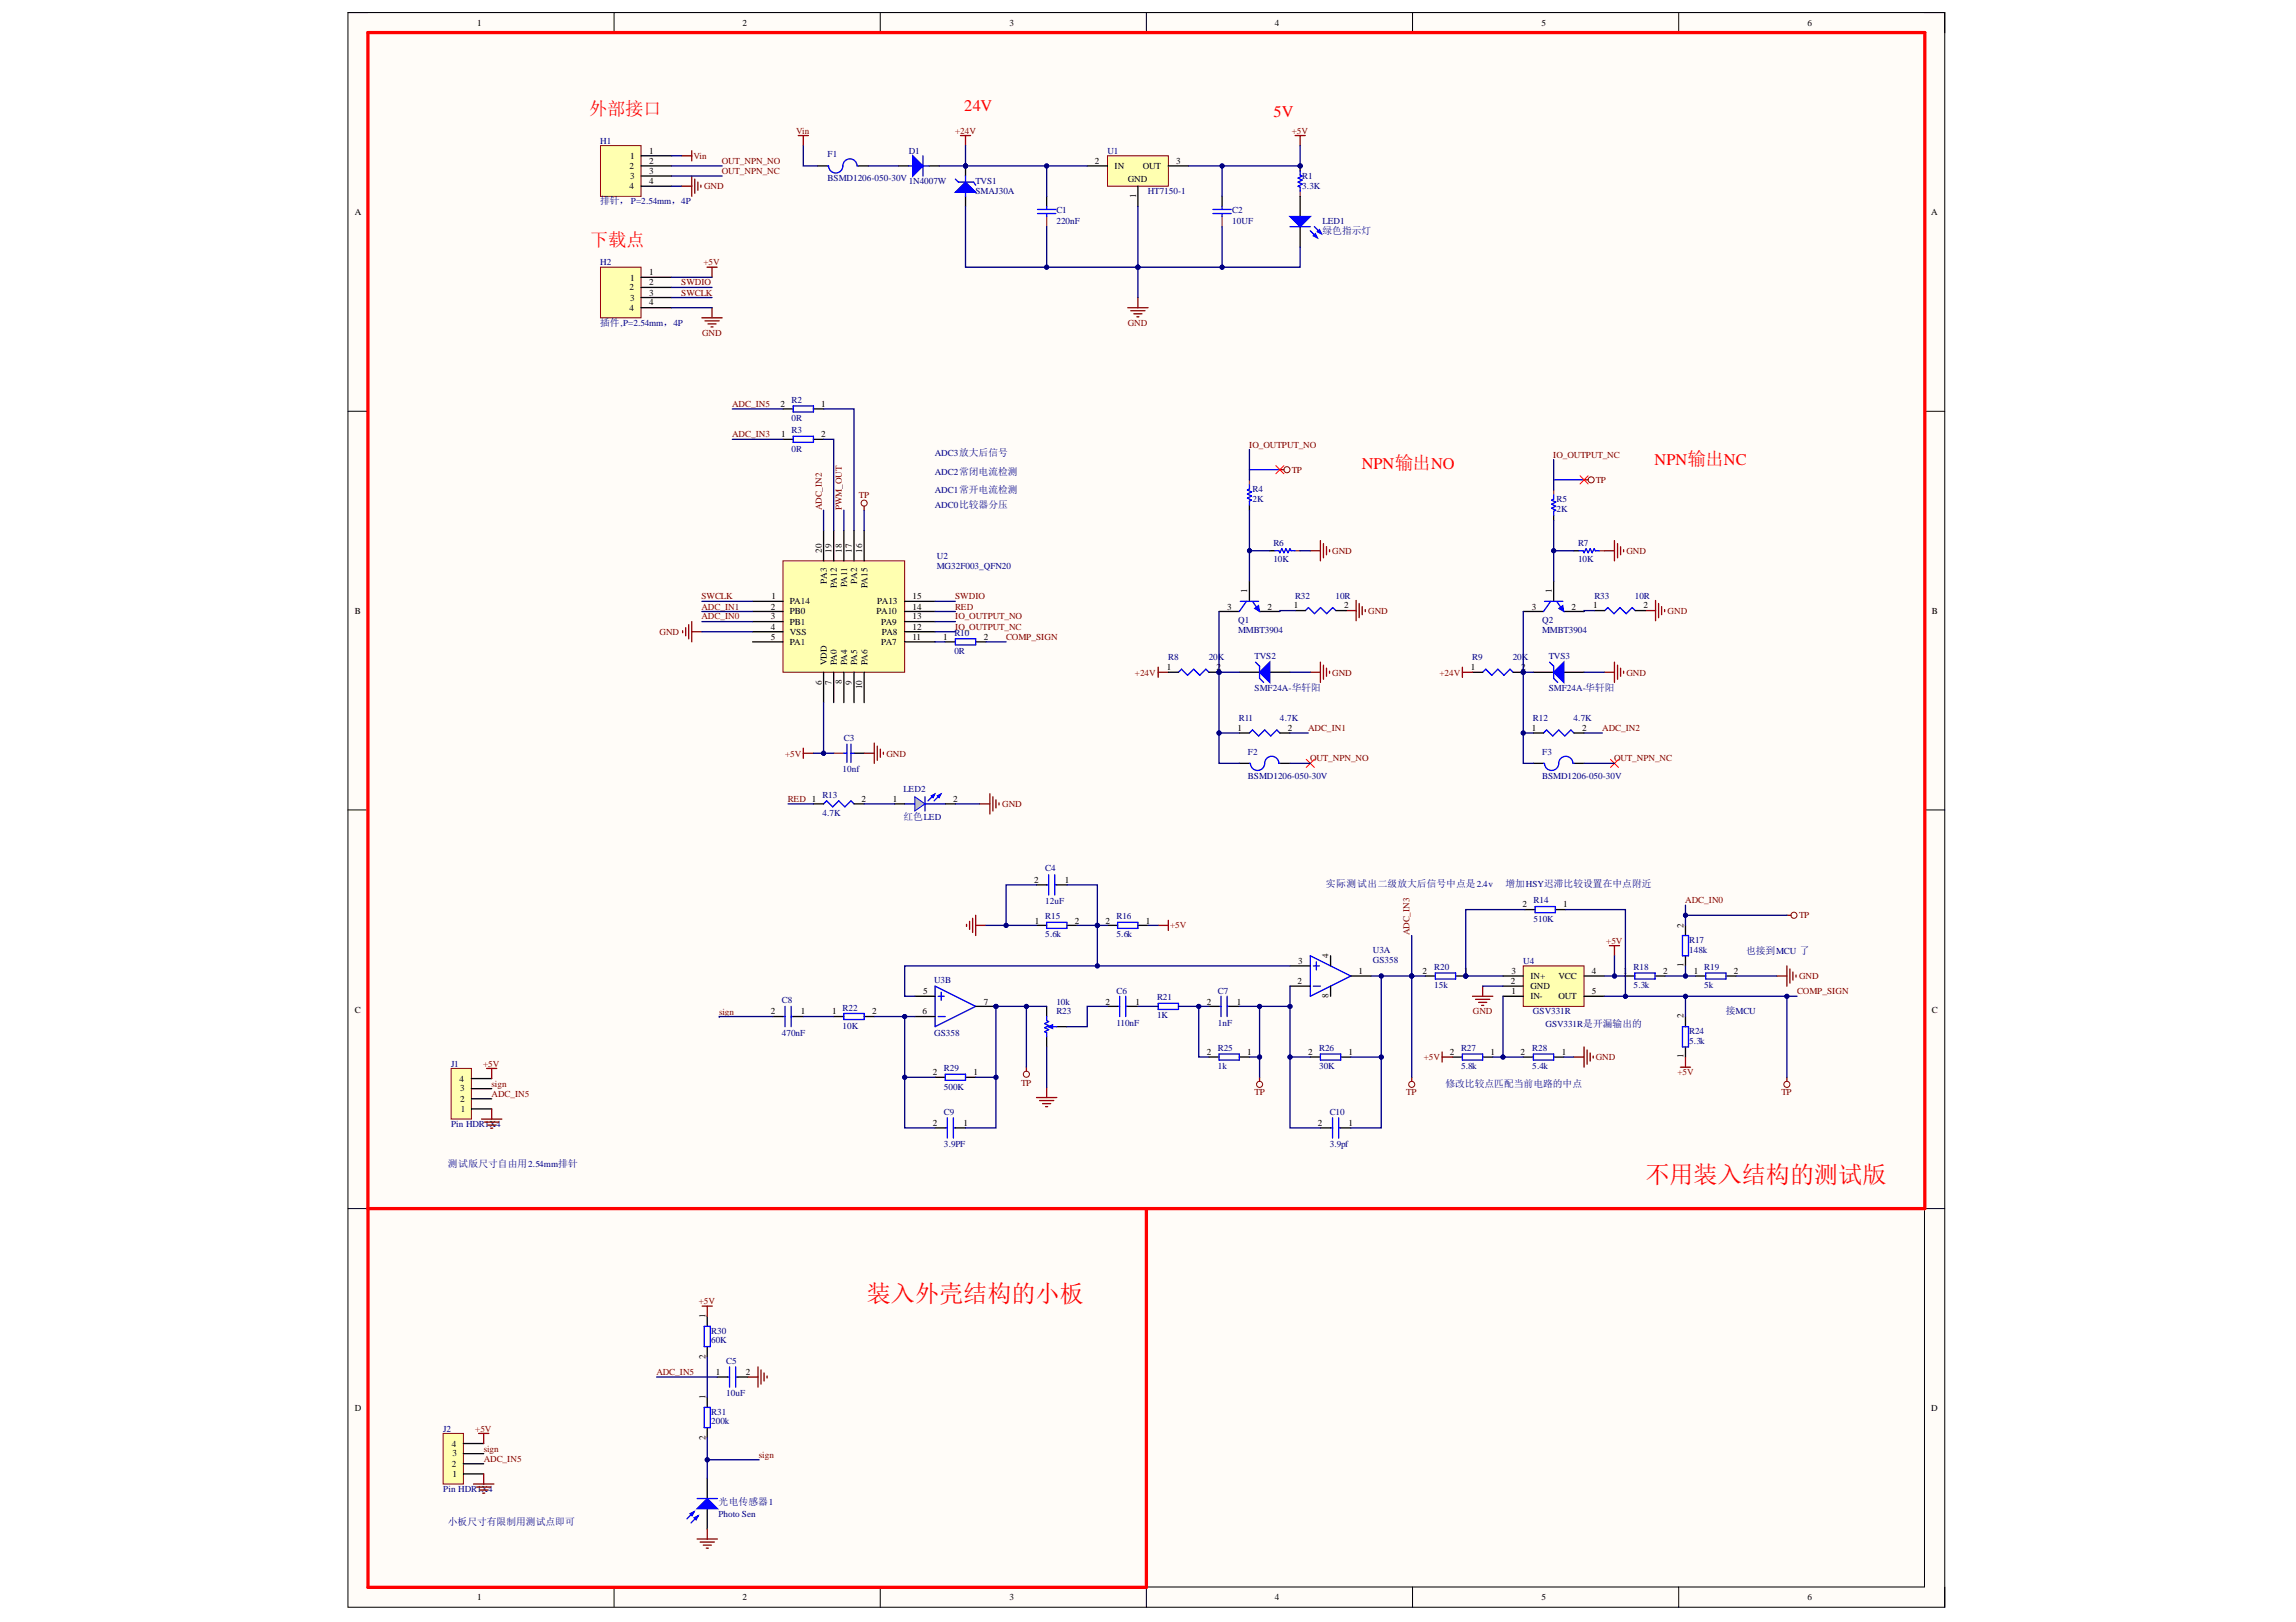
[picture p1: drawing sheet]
<svg xmlns="http://www.w3.org/2000/svg" width="297mm" height="210mm" viewBox="0 0 297 210" stroke-linecap="round" stroke-linejoin="round" font-family="sans-serif">
<defs><g id="words">
<g font-size="3.1" fill="#f00">
<text x="212.9" y="153.1">不用装入结构的测试版</text>
<text x="112.1" y="168.5">装入外壳结构的小板</text>
</g>
<g font-size="2.4" fill="#f00">
<text x="76.2" y="14.9">外部接口</text>
<text x="76.4" y="31.8">下载点</text>
</g>
<g font-size="2.1" fill="#f00">
<text x="124.7" y="14.4">24V</text>
<text x="164.8" y="15.1">5V</text>
<text x="176.2" y="60.7">NPN输出NO</text>
<text x="214.1" y="60.2">NPN输出NC</text>
</g>
<g font-size="1.3" fill="#000080">
<text x="77.6" y="26.4">排针，P=2.54mm，4P</text>
<text x="171.1" y="30.2">绿色指示灯</text>
<text x="77.6" y="42.1">插件,P=2.54mm，4P</text>
<text x="116.9" y="106.1">红色LED</text>
<text x="171.5" y="114.8">实际测试出二级放大后信号中点是2.4v</text>
<text x="194.8" y="114.8">增加HSY迟滞比较设置在中点附近</text>
<text x="225.9" y="123.4">也接到MCU 了</text>
<text x="223.3" y="131.3">接MCU</text>
<text x="187" y="140.7">修改比较点匹配当前电路的中点</text>
<text x="57.9" y="151">测试版尺寸自由用2.54mm排针</text>
<text x="57.9" y="197.3">小板尺寸有限制用测试点即可</text>
<text x="92.9" y="194.8">光电传感器1</text>
</g>
<g font-size="1.2">
<text x="61.7" y="3.4">1</text>
<text x="96.1" y="3.4">2</text>
<text x="130.6" y="3.4">3</text>
<text x="164.9" y="3.4">4</text>
<text x="199.4" y="3.4">5</text>
<text x="233.8" y="3.4">6</text>
<text x="81.4" y="21.9">2</text>
<text x="81.5" y="20.6">1</text>
<text x="81.5" y="23.2">3</text>
<text x="84" y="19.9">1</text>
<text x="84" y="21.2">2</text>
<text x="84" y="22.5">3</text>
<text x="84" y="23.8">4</text>
<text x="141.7" y="21.2">2</text>
<text x="144.2" y="21.9">IN</text>
<text x="145.9" y="23.6">GND</text>
<text x="147.8" y="21.9">OUT</text>
<text x="152.1" y="21.2">3</text>
<text x="45.9" y="27.8">A</text>
<text x="81.4" y="24.5">4</text>
<text x="147" y="25.6" transform="rotate(-90 147 25.6)">1</text>
<text x="249.8" y="27.8">A</text>
<text x="84" y="35.6">1</text>
<text x="81.4" y="37.6">2</text>
<text x="81.4" y="40.2">4</text>
<text x="81.5" y="36.3">1</text>
<text x="81.5" y="38.9">3</text>
<text x="84" y="36.9">2</text>
<text x="84" y="38.3">3</text>
<text x="84" y="39.5">4</text>
<text x="101" y="52.7">2</text>
<text x="106.2" y="52.7">1</text>
<text x="101.1" y="56.6">1</text>
<text x="106.2" y="56.6">2</text>
<text x="106.3" y="71.6" transform="rotate(-90 106.3 71.6)">20</text>
<text x="107.6" y="71.6" transform="rotate(-90 107.6 71.6)">19</text>
<text x="108.9" y="71.6" transform="rotate(-90 108.9 71.6)">18</text>
<text x="110.2" y="71.6" transform="rotate(-90 110.2 71.6)">17</text>
<text x="111.6" y="71.6" transform="rotate(-90 111.6 71.6)">16</text>
<text x="99.8" y="77.5">1</text>
<text x="107" y="75.5" transform="rotate(-90 107 75.5)">PA3</text>
<text x="108.3" y="76.1" transform="rotate(-90 108.3 76.1)">PA12</text>
<text x="109.6" y="76" transform="rotate(-90 109.6 76)">PA11</text>
<text x="110.9" y="75.5" transform="rotate(-90 110.9 75.5)">PA2</text>
<text x="112.2" y="76.1" transform="rotate(-90 112.2 76.1)">PA15</text>
<text x="118.1" y="77.5">15</text>
<text x="161.4" y="76.8" transform="rotate(-90 161.4 76.8)">1</text>
<text x="200.8" y="76.8" transform="rotate(-90 200.8 76.8)">1</text>
<text x="45.9" y="79.4">B</text>
<text x="99.7" y="78.9">2</text>
<text x="99.7" y="80.2">3</text>
<text x="99.7" y="81.5">4</text>
<text x="99.7" y="82.8">5</text>
<text x="102.2" y="78.2">PA14</text>
<text x="102.2" y="79.5">PB0</text>
<text x="102.2" y="80.8">PB1</text>
<text x="102.2" y="82.2">VSS</text>
<text x="102.2" y="83.5">PA1</text>
<text x="113.4" y="79.5">PA10</text>
<text x="113.5" y="78.2">PA13</text>
<text x="114" y="83.5">PA7</text>
<text x="114" y="80.8">PA9</text>
<text x="114.1" y="82.2">PA8</text>
<text x="118.1" y="82.8">11</text>
<text x="118.1" y="81.5">12</text>
<text x="118.1" y="80.2">13</text>
<text x="118.1" y="78.9">14</text>
<text x="122" y="82.8">1</text>
<text x="127.3" y="82.8">2</text>
<text x="158.7" y="78.9">3</text>
<text x="164" y="78.9">2</text>
<text x="167.4" y="78.7">1</text>
<text x="173.9" y="78.7">2</text>
<text x="198.2" y="78.9">3</text>
<text x="203.3" y="78.9">2</text>
<text x="206.1" y="78.7">1</text>
<text x="212.6" y="78.7">2</text>
<text x="249.9" y="79.4">B</text>
<text x="106.3" y="88.6" transform="rotate(-90 106.3 88.6)">6</text>
<text x="107" y="86.1" transform="rotate(-90 107 86.1)">VDD</text>
<text x="107.6" y="88.6" transform="rotate(-90 107.6 88.6)">7</text>
<text x="108.3" y="86.1" transform="rotate(-90 108.3 86.1)">PA0</text>
<text x="108.9" y="88.5" transform="rotate(-90 108.9 88.5)">8</text>
<text x="109.6" y="86.1" transform="rotate(-90 109.6 86.1)">PA4</text>
<text x="110.2" y="88.6" transform="rotate(-90 110.2 88.6)">9</text>
<text x="110.9" y="86.1" transform="rotate(-90 110.9 86.1)">PA5</text>
<text x="111.6" y="89.2" transform="rotate(-90 111.6 89.2)">10</text>
<text x="112.2" y="86.1" transform="rotate(-90 112.2 86.1)">PA6</text>
<text x="151" y="86.8">1</text>
<text x="157.4" y="86.8">2</text>
<text x="190.3" y="86.8">1</text>
<text x="196.8" y="86.8">2</text>
<text x="160.1" y="94.6">1</text>
<text x="166.6" y="94.6">2</text>
<text x="198.2" y="94.6">1</text>
<text x="204.7" y="94.6">2</text>
<text x="111.5" y="103.7">2</text>
<text x="115.5" y="103.7">1</text>
<text x="123.3" y="103.7">2</text>
<text x="133.8" y="114.3">2</text>
<text x="133.9" y="119.5">1</text>
<text x="137.8" y="114.3">1</text>
<text x="139" y="119.5">2</text>
<text x="143" y="119.5">2</text>
<text x="148.3" y="119.5">1</text>
<text x="197" y="117.4">2</text>
<text x="202.2" y="117.4">1</text>
<text x="168" y="124.8">3</text>
<text x="171.9" y="123.9" transform="rotate(-90 171.9 123.9)">4</text>
<text x="217.8" y="125.2" transform="rotate(-90 217.8 125.2)">1</text>
<text x="217.8" y="120" transform="rotate(-90 217.8 120)">2</text>
<text x="45.9" y="131">C</text>
<text x="99.7" y="131.3">2</text>
<text x="103.6" y="131.3">1</text>
<text x="107.7" y="131.3">1</text>
<text x="112.8" y="131.3">2</text>
<text x="119.3" y="131.3">6</text>
<text x="119.4" y="128.7">5</text>
<text x="127.3" y="130">7</text>
<text x="143" y="130">2</text>
<text x="146.9" y="130">1</text>
<text x="156.1" y="130">2</text>
<text x="160" y="130">1</text>
<text x="167.9" y="127.4">2</text>
<text x="171.9" y="129.2" transform="rotate(-90 171.9 129.2)">8</text>
<text x="175.7" y="126">1</text>
<text x="184" y="126">2</text>
<text x="189.4" y="126">1</text>
<text x="195.5" y="127.4">2</text>
<text x="195.5" y="128.7">1</text>
<text x="195.5" y="126">3</text>
<text x="198" y="129.3">IN-</text>
<text x="198" y="128">GND</text>
<text x="198" y="126.7">IN+</text>
<text x="201.6" y="126.7">VCC</text>
<text x="201.6" y="129.3">OUT</text>
<text x="205.9" y="126">4</text>
<text x="205.9" y="128.7">5</text>
<text x="210" y="126">1</text>
<text x="215.2" y="126">2</text>
<text x="217.8" y="131.8" transform="rotate(-90 217.8 131.8)">2</text>
<text x="219.1" y="126">1</text>
<text x="224.3" y="126">2</text>
<text x="249.9" y="131">C</text>
<text x="156.1" y="136.5">2</text>
<text x="161.4" y="136.5">1</text>
<text x="169.2" y="136.5">2</text>
<text x="174.5" y="136.5">1</text>
<text x="187.6" y="136.5">2</text>
<text x="192.8" y="136.5">1</text>
<text x="196.7" y="136.5">2</text>
<text x="202" y="136.5">1</text>
<text x="217.8" y="136.9" transform="rotate(-90 217.8 136.9)">1</text>
<text x="59.5" y="140">4</text>
<text x="59.5" y="142.6">2</text>
<text x="59.5" y="141.3">3</text>
<text x="59.6" y="143.9">1</text>
<text x="120.7" y="139.1">2</text>
<text x="125.9" y="139.1">1</text>
<text x="120.7" y="145.7">2</text>
<text x="124.7" y="145.7">1</text>
<text x="170.5" y="145.7">2</text>
<text x="174.5" y="145.7">1</text>
<text x="91.3" y="170.6" transform="rotate(-90 91.3 170.6)">1</text>
<text x="91.3" y="175.9" transform="rotate(-90 91.3 175.9)">2</text>
<text x="92.6" y="177.9">1</text>
<text x="96.5" y="177.9">2</text>
<text x="45.9" y="182.6">D</text>
<text x="91.3" y="181" transform="rotate(-90 91.3 181)">1</text>
<text x="249.8" y="182.6">D</text>
<text x="58.4" y="189.8">2</text>
<text x="58.4" y="187.2">4</text>
<text x="58.5" y="191.1">1</text>
<text x="58.5" y="188.5">3</text>
<text x="91.3" y="186.4" transform="rotate(-90 91.3 186.4)">2</text>
<text x="61.7" y="207.1">1</text>
<text x="96.1" y="207.1">2</text>
<text x="130.6" y="207.1">3</text>
<text x="164.9" y="207.1">4</text>
<text x="199.4" y="207.1">5</text>
<text x="233.8" y="207.1">6</text>
</g>
<g font-size="1.2" fill="#980000">
<text x="103" y="17.3">Vin</text>
<text x="123.6" y="17.3">+24V</text>
<text x="167.1" y="17.3">+5V</text>
<text x="89.7" y="20.6">Vin</text>
<text x="91" y="34.3">+5V</text>
<text x="146.8" y="87.4">+24V</text>
<text x="186.2" y="87.4">+24V</text>
<text x="101.6" y="97.9">+5V</text>
<text x="151.4" y="120.1">+5V</text>
<text x="207.8" y="122.2">+5V</text>
<text x="184.2" y="137.2">+5V</text>
<text x="62.5" y="138">+5V</text>
<text x="217" y="139.1">+5V</text>
<text x="90.4" y="168.8">+5V</text>
<text x="61.5" y="185.3">+5V</text>
</g>
<g font-size="1.2" fill="#000080">
<text x="77.6" y="18.6">H1</text>
<text x="107.1" y="20.3">F1</text>
<text x="107.1" y="23.5">BSMD1206-050-30V</text>
<text x="117.6" y="19.9">D1</text>
<text x="117.6" y="23.8">1N4007W</text>
<text x="126.2" y="23.8">TVS1</text>
<text x="143.3" y="19.9">U1</text>
<text x="168.5" y="23.2">R1</text>
<text x="126.2" y="25.2">SMAJ30A</text>
<text x="136.7" y="27.6">C1</text>
<text x="136.7" y="29">220nF</text>
<text x="148.5" y="25.2">HT7150-1</text>
<text x="159.4" y="27.6">C2</text>
<text x="159.4" y="29">10UF</text>
<text x="168.5" y="24.5">3.3K</text>
<text x="171.1" y="29">LED1</text>
<text x="77.6" y="34.3">H2</text>
<text x="102.4" y="52.1">R2</text>
<text x="102.4" y="56.1">R3</text>
<text x="102.4" y="58.5">0R</text>
<text x="102.4" y="54.5">0R</text>
<text x="120.9" y="59">ADC3放大后信号</text>
<text x="120.9" y="65.7">ADC0比较器分压</text>
<text x="120.9" y="63.8">ADC1常开电流检测</text>
<text x="120.9" y="61.4">ADC2常闭电流检测</text>
<text x="162" y="63.7">R4</text>
<text x="162" y="65">2K</text>
<text x="201.4" y="65">R5</text>
<text x="164.8" y="70.6">R6</text>
<text x="201.4" y="66.3">2K</text>
<text x="204.2" y="70.6">R7</text>
<text x="121.2" y="72.3">U2</text>
<text x="121.2" y="73.7">MG32F003_QFN20</text>
<text x="164.8" y="72.7">10K</text>
<text x="167.5" y="77.5">R32</text>
<text x="172.8" y="77.5">10R</text>
<text x="204.2" y="72.7">10K</text>
<text x="206.3" y="77.5">R33</text>
<text x="211.5" y="77.5">10R</text>
<text x="123.5" y="82.3">R10</text>
<text x="160.2" y="80.6">Q1</text>
<text x="160.2" y="81.9">MMBT3904</text>
<text x="199.5" y="80.6">Q2</text>
<text x="199.5" y="81.9">MMBT3904</text>
<text x="123.5" y="84.6">0R</text>
<text x="151.1" y="85.4">R8</text>
<text x="156.4" y="85.4">20K</text>
<text x="162.3" y="85.3">TVS2</text>
<text x="162.3" y="89.5">SMF24A-华轩阳</text>
<text x="190.5" y="85.4">R9</text>
<text x="195.7" y="85.4">20K</text>
<text x="200.4" y="85.3">TVS3</text>
<text x="200.4" y="89.5">SMF24A-华轩阳</text>
<text x="109.2" y="95.9">C3</text>
<text x="160.3" y="93.3">R11</text>
<text x="165.6" y="93.3">4.7K</text>
<text x="198.3" y="93.3">R12</text>
<text x="203.6" y="93.3">4.7K</text>
<text x="109" y="99.9">10nf</text>
<text x="161.5" y="97.7">F2</text>
<text x="161.5" y="100.8">BSMD1206-050-30V</text>
<text x="199.5" y="97.7">F3</text>
<text x="199.5" y="100.8">BSMD1206-050-30V</text>
<text x="106.4" y="103.2">R13</text>
<text x="106.4" y="105.6">4.7K</text>
<text x="116.9" y="102.5">LED2</text>
<text x="135.2" y="112.8">C4</text>
<text x="135.2" y="118.9">R15</text>
<text x="135.2" y="117">12uF</text>
<text x="144.5" y="118.9">R16</text>
<text x="198.4" y="116.9">R14</text>
<text x="198.4" y="119.3">510K</text>
<text x="135.2" y="121.3">5.6k</text>
<text x="144.5" y="121.3">5.6k</text>
<text x="177.6" y="123.3">U3A</text>
<text x="177.6" y="124.6">GS358</text>
<text x="185.6" y="125.5">R20</text>
<text x="197.1" y="124.8">U4</text>
<text x="211.4" y="125.5">R18</text>
<text x="218.5" y="122">R17</text>
<text x="218.5" y="123.3">148k</text>
<text x="220.5" y="125.5">R19</text>
<text x="101.2" y="129.8">C8</text>
<text x="109" y="130.8">R22</text>
<text x="120.9" y="127.2">U3B</text>
<text x="136.7" y="131.3">R23</text>
<text x="136.7" y="130">10k</text>
<text x="144.5" y="128.6">C6</text>
<text x="149.7" y="129.4">R21</text>
<text x="149.7" y="131.8">1K</text>
<text x="157.6" y="128.6">C7</text>
<text x="185.6" y="127.9">15k</text>
<text x="198.3" y="131.3">GSV331R</text>
<text x="211.4" y="127.9">5.3k</text>
<text x="220.5" y="127.9">5k</text>
<text x="101.2" y="134.1">470nF</text>
<text x="109" y="133.1">10K</text>
<text x="120.9" y="134.1">GS358</text>
<text x="144.5" y="132.7">110nF</text>
<text x="157.6" y="136">R25</text>
<text x="157.6" y="132.7">1nF</text>
<text x="170.7" y="136">R26</text>
<text x="189" y="136">R27</text>
<text x="198.2" y="136">R28</text>
<text x="199.9" y="132.9">GSV331R是开漏输出的</text>
<text x="218.5" y="133.8">R24</text>
<text x="218.5" y="135.1">5.3k</text>
<text x="58.4" y="138">J1</text>
<text x="122.1" y="138.6">R29</text>
<text x="122.1" y="141">500K</text>
<text x="157.6" y="138.4">1k</text>
<text x="170.7" y="138.4">30K</text>
<text x="189" y="138.4">5.8k</text>
<text x="198.2" y="138.4">5.4k</text>
<text x="58.4" y="145.9">Pin HDR1X4</text>
<text x="122.1" y="144.3">C9</text>
<text x="122.1" y="148.4">3.9PF</text>
<text x="172" y="144.3">C10</text>
<text x="172" y="148.4">3.9pf</text>
<text x="92" y="172.6">R30</text>
<text x="92" y="173.9">60K</text>
<text x="94" y="176.5">C5</text>
<text x="57.3" y="185.3">J2</text>
<text x="92" y="183.1">R31</text>
<text x="92" y="184.3">200k</text>
<text x="94" y="180.7">10uF</text>
<text x="57.3" y="193.1">Pin HDR1X4</text>
<text x="92.9" y="196.3">Photo Sen</text>
</g>
<g font-size="1.2" fill="#800000">
<text x="93.4" y="21.2">OUT_NPN_NO</text>
<text x="93.4" y="22.5">OUT_NPN_NC</text>
<text x="91.1" y="24.5">GND</text>
<text x="88.1" y="36.9">SWDIO</text>
<text x="88.1" y="38.3">SWCLK</text>
<text x="90.8" y="43.5">GND</text>
<text x="145.9" y="42.1">GND</text>
<text x="94.7" y="52.7">ADC_IN5</text>
<text x="94.7" y="56.6">ADC_IN3</text>
<text x="161.6" y="57.9">IO_OUTPUT_NO</text>
<text x="200.9" y="59.2">IO_OUTPUT_NC</text>
<text x="111.1" y="64.5">TP</text>
<text x="167.1" y="61.2">TP</text>
<text x="206.4" y="62.5">TP</text>
<text x="106.3" y="66.1" transform="rotate(-90 106.3 66.1)">ADC_IN2</text>
<text x="108.9" y="66.1" transform="rotate(-90 108.9 66.1)">PWM_OUT</text>
<text x="172.4" y="71.6">GND</text>
<text x="210.4" y="71.6">GND</text>
<text x="90.7" y="77.5">SWCLK</text>
<text x="123.6" y="77.5">SWDIO</text>
<text x="85.3" y="82.2">GND</text>
<text x="90.7" y="80.2">ADC_IN0</text>
<text x="90.7" y="78.9">ADC_IN1</text>
<text x="123.6" y="78.9">RED</text>
<text x="123.6" y="80.2">IO_OUTPUT_NO</text>
<text x="123.6" y="81.5">IO_OUTPUT_NC</text>
<text x="130.2" y="82.8">COMP_SIGN</text>
<text x="177" y="79.4">GND</text>
<text x="215.7" y="79.4">GND</text>
<text x="172.4" y="87.4">GND</text>
<text x="210.4" y="87.4">GND</text>
<text x="169.2" y="94.6">ADC_IN1</text>
<text x="207.3" y="94.6">ADC_IN2</text>
<text x="114.7" y="97.9">GND</text>
<text x="169.5" y="98.5">OUT_NPN_NO</text>
<text x="208.8" y="98.5">OUT_NPN_NC</text>
<text x="101.9" y="103.7">RED 1</text>
<text x="129.7" y="104.4">GND</text>
<text x="218" y="116.9">ADC_IN0</text>
<text x="232.7" y="118.9">TP</text>
<text x="182.3" y="121.1" transform="rotate(-90 182.3 121.1)">ADC_IN3</text>
<text x="93" y="131.4">sign</text>
<text x="190.5" y="131.3">GND</text>
<text x="232.5" y="128.7">COMP_SIGN</text>
<text x="232.7" y="126.7">GND</text>
<text x="206.4" y="137.2">GND</text>
<text x="63.6" y="140.7">sign</text>
<text x="63.6" y="141.9">ADC_IN5</text>
<text x="132.1" y="140.5">TP</text>
<text x="162.3" y="141.8">TP</text>
<text x="181.9" y="141.8">TP</text>
<text x="230.5" y="141.8">TP</text>
<text x="84.9" y="177.9">ADC_IN5</text>
<text x="62.6" y="187.9">sign</text>
<text x="62.6" y="189.2">ADC_IN5</text>
<text x="98.2" y="188.6">sign</text>
</g>
</g></defs>
<path d="M45 1.6h206.6v206.4h-206.6z" fill-rule="evenodd" fill="#fffcf8"/>
<path d="M45 1.6h206.6v206.4h-206.6z" fill="none" stroke="#000" stroke-width=".13"/>
<path d="M47.6 4.3h201.4v201.1h-201.4z" fill-rule="evenodd" fill="#fffcf8"/>
<g fill="none" stroke="#000" stroke-width=".13">
<path d="M45 1.6h2.6M47.6 4.3h201.4v201.1h-201.4zM79.4 1.6v2.7M113.9 1.6v2.7M148.3 1.6v2.7M182.7 1.6v2.7M217.2 1.6v2.7M249 1.6h2.6v2.7M45 53.2h2.6M249 53.2h2.6M45 104.8h2.6M249 104.8h2.6"/>
<path d="M45 156.4h2.6M249 156.4h2.6M79.4 205.4v2.6M113.9 205.4v2.6M148.3 205.4v2.6M182.7 205.4v2.6M217.2 205.4v2.6M251.6 205.4v2.6"/>
</g>
<path d="M116.3 21.5h1.3M120.2 21.5h1.3" fill="none" stroke="#000" stroke-width=".17"/>
<path d="M119.4 20.2v2.6" fill="none" stroke="#00f" stroke-width=".17"/>
<path d="M118.1 20.2l1.3 1.3-1.3 1.3z" fill="#00f"/>
<path d="M117.6 21.5h2.6M118.1 20.2l1.3 1.3-1.3 1.3z" fill="none" stroke="#00f" stroke-width=".17"/>
<circle cx="124.9" cy="21.5" r=".26" fill="#000080"/>
<circle cx="124.9" cy="21.5" r=".26" fill="none" stroke="#000080" stroke-width=".13"/>
<path d="M124.9 21.5v1.3M124.9 25.4v1.3" fill="none" stroke="#000" stroke-width=".17"/>
<circle cx="124.9" cy="21.5" r=".26" fill="#000080"/>
<circle cx="124.9" cy="21.5" r=".26" fill="none" stroke="#000080" stroke-width=".13"/>
<path d="M123.6 24.9l1.3-1.3 1.3 1.3z" fill="#00f"/>
<path d="M123.6 24.9l1.3-1.3 1.3 1.3zM123.6 23.2l.4 .4h2l.2 .4M124.9 22.8v2.6M134.2 27.6h2.4M134.2 27.1h2.4M135.4 26.7v.4M135.4 27.6v.4M156.9 27.6h2.4M156.9 27.1h2.4M158.1 26.7v.4M158.1 27.6v.4" fill="none" stroke="#00f" stroke-width=".17"/>
<path d="M167.5 17.5h1.4M168.2 17.5v1.4" fill="none" stroke="#980000" stroke-width=".17"/>
<path d="M135.4 25.4v1.3M158.1 25.4v1.3" fill="none" stroke="#000" stroke-width=".17"/>
<path d="M135.4 28v1.3M158.1 28v1.3" fill="none" stroke="#a1006a" stroke-width=".17"/>
<circle cx="168.2" cy="21.5" r=".26" fill="#000080"/>
<circle cx="168.2" cy="21.5" r=".26" fill="none" stroke="#000080" stroke-width=".13"/>
<path d="M168.2 24.8v.6" fill="none" stroke="#a1006a" stroke-width=".17"/>
<path d="M168.2 21.5v.6" fill="none" stroke="#000" stroke-width=".17"/>
<circle cx="168.2" cy="21.5" r=".26" fill="#000080"/>
<circle cx="168.2" cy="21.5" r=".26" fill="none" stroke="#000080" stroke-width=".13"/>
<path d="M168.2 22.1v.6l.3 .1-.6 .2 .6 .3-.6 .3 .6 .2-.6 .3 .3 .1v.6" fill="none" stroke="#00f" stroke-width=".17"/>
<path d="M168.2 25.4v2.6M168.2 29.3v2.7" fill="none" stroke="#000" stroke-width=".17"/>
<path d="M166.9 28h2.6l-1.3 1.3z" fill="#00f"/>
<path d="M166.9 28h2.6l-1.3 1.3zM169.5 29.9l.9 .9M170 29.3l1 1" fill="none" stroke="#00f" stroke-width=".17"/>
<path d="M170.2 30.3l.2 .5-.5-.3z" fill="#00f"/>
<path d="M170.2 30.3l.2 .5-.5-.3z" fill="none" stroke="#00f" stroke-width=".17"/>
<path d="M170.4 30l.3-.3 .3 .6z" fill="#00f"/>
<path d="M166.9 29.3h2.6M170.4 30l.3-.3 .3 .6z" fill="none" stroke="#00f" stroke-width=".17"/>
<path d="M143.3 20.2h7.8v3.9h-7.8z" fill-rule="evenodd" fill="#ffffb0"/>
<path d="M143.3 20.2h7.8v3.9h-7.8z" fill="none" stroke="#800000" stroke-width=".13"/>
<path d="M105.8 21.5h1.3M111 21.5h1.3M140.7 21.5h2.6M147.2 24.1v2.6M151.1 21.5h2.7" fill="none" stroke="#000" stroke-width=".17"/>
<path d="M107.1 21.5h.1M110.9 21.4a.92 .92 0 0 0-1-.8 .92 .92 0 0 0-.9 .9 .92 .92 0 0 1-.9 .9 .92 .92 0 0 1-.9-.9M110.9 21.5h.1" fill="none" stroke="#00f" stroke-width=".17"/>
<path d="M103.3 17.5h1.3M103.9 17.5v1.4M124.3 17.5h1.3M124.9 17.5v1.4" fill="none" stroke="#980000" stroke-width=".17"/>
<path d="M77.7 18.9h5.2v6.5h-5.2z" fill-rule="evenodd" fill="#ffffb0"/>
<path d="M77.7 18.9h5.2v6.5h-5.2z" fill="none" stroke="#800000" stroke-width=".13"/>
<path d="M82.9 20.2h4M82.9 21.5h4M82.9 22.8h4M82.9 24.1h4" fill="none" stroke="#000" stroke-width=".17"/>
<path d="M88.2 24.1h1.3M89.5 22.8v2.6M89.9 23.2v1.8M90.3 23.6v1M90.7 24v.2M145.9 39.8h2.6M147.2 38.5v1.3M146.3 40.2h1.8M146.7 40.6h1M147.1 41h.2" fill="none" stroke="#800000" stroke-width=".17"/>
<path d="M89.5 19.5v1.3M88.2 20.2h1.3" fill="none" stroke="#980000" stroke-width=".17"/>
<circle cx="128.8" cy="130.2" r=".26" fill="#000080"/>
<circle cx="128.8" cy="130.2" r=".26" fill="none" stroke="#000080" stroke-width=".13"/>
<path d="M121 127.6l5.2 2.6-5.2 2.7zM121.4 131.6h.9M121.4 128.9h.8M121.8 128.4v1" fill="none" stroke="#00f" stroke-width=".17"/>
<path d="M118.4 128.9h2.6M118.4 131.6h2.6M126.2 130.2h2.6" fill="none" stroke="#000" stroke-width=".17"/>
<circle cx="128.8" cy="130.2" r=".26" fill="#000080"/>
<circle cx="128.8" cy="130.2" r=".26" fill="none" stroke="#000080" stroke-width=".13"/>
<g fill="none" stroke="#00f" stroke-width=".17">
<path d="M135.4 119.4h2.6v.7h-2.6zM144.6 119.4h2.6v.7h-2.6zM101.3 131.6h.3M101.6 130.2v2.7M102.4 130.2v2.7M102.4 131.6h.2M109.2 131.2h2.6v.7h-2.6zM122.3 139h2.6v.8h-2.6zM135.4 131.6v.5l.3 .1-.6 .3 .6 .2-.6 .3 .6 .3-.6 .2 .3 .1v.6M144.6 130.2h.3M144.9 128.9v2.7M145.6 128.9v2.7"/>
<path d="M145.6 130.2h.3M149.8 129.8h2.7v.8h-2.7zM169.5 123.7l5.3 2.6-5.3 2.6zM169.9 127.6h.9M169.9 125h.8M170.3 124.5v1M170.8 136.4h2.7v.8h-2.7zM122.3 146h.3M122.6 144.7v2.6M123.3 144.7v2.6M123.3 146h.3M172.1 146h.3"/>
<path d="M172.4 144.7v2.6M173.2 146h.3M173.2 144.7v2.6"/>
</g>
<g fill="none" stroke="#000" stroke-width=".17">
<path d="M134.1 119.8h1.3M138 119.8h1.3M143.3 119.8h1.3M147.2 119.8h1.3M100 131.6h1.3M102.6 131.6h1.3M107.9 131.6h1.3M111.8 131.6h1.3M121 139.4h1.3M124.9 139.4h1.3M135.4 130.2v1.4M135.4 134.2v1.3"/>
<path d="M136.7 132.9h1.3M143.3 130.2h1.3M145.9 130.2h1.3M166.9 127.6h2.6M166.9 125h2.6M169.5 136.8h1.3M172.1 123.7v1.3M172.1 127.6v1.3M173.5 136.8h1.3M174.8 126.3h2.6M121 146h1.3M123.6 146h1.3"/>
<path d="M170.8 146h1.3M173.5 146h1.3"/>
</g>
<path d="M125 119.6v.3M125.4 119.2v1.1M125.8 118.8v1.9M126.2 118.4v2.7M126.2 119.8h1.3" fill="none" stroke="#800000" stroke-width=".17"/>
<path d="M135.5 132.9l.7-.3v.5z" fill="#00f"/>
<path d="M135.5 132.9l.7-.3v.5z" fill="none" stroke="#00f" stroke-width=".13"/>
<path d="M135.4 114.5h.3M135.7 113.2v2.6M136.5 113.2v2.6M136.5 114.5h.2M136.2 132.9h.5M157.7 136.4h2.6v.8h-2.6z" fill="none" stroke="#00f" stroke-width=".17"/>
<path d="M134.1 114.5h1.3M136.7 114.5h1.3M156.4 136.8h1.3M160.3 136.8h1.3" fill="none" stroke="#000" stroke-width=".17"/>
<path d="M134.1 142h2.6M134.5 142.4h1.8M134.9 142.8h1M135.3 143.2h.2M135.4 140.7v1.3" fill="none" stroke="#800000" stroke-width=".17"/>
<path d="M197.1 125h7.8v5.2h-7.8z" fill-rule="evenodd" fill="#ffffb0"/>
<path d="M197.1 125h7.8v5.2h-7.8z" fill="none" stroke="#800000" stroke-width=".13"/>
<g fill="none" stroke="#000" stroke-width=".17">
<path d="M218.1 119.8v1.3M156.4 130.2h1.3M159 130.2h1.3M187.9 136.8h1.3M191.8 136.8h1.3M194.4 128.9h2.7M194.4 127.6h2.7M194.4 126.3h2.7M197.1 136.8h1.3M201 136.8h1.3M204.9 128.9h2.7M204.9 126.3h2.7"/>
<path d="M210.2 126.3h1.3M214.1 126.3h1.3M218.1 123.7v1.3M218.1 131.6v1.3M218.1 135.5v1.3M219.4 126.3h1.3M223.3 126.3h1.3"/>
</g>
<g fill="none" stroke="#800000" stroke-width=".17">
<path d="M190.5 128.9h2.6M190.9 129.3h1.8M191.3 129.7h1M191.7 130.1h.3M191.8 127.6v1.3M203.6 136.8h1.3M204.9 135.5v2.6M205.3 135.9v1.8M205.7 136.3v1M206.1 136.7v.2M229.9 126.3h1.3M231.2 125v2.6"/>
<path d="M231.6 125.4v1.8M232 125.8v1M232.4 126.2v.2"/>
</g>
<path d="M157.7 130.2h.3M158 128.9v2.7M158.8 128.9v2.7M158.8 130.2h.2M189.2 136.4h2.6v.8h-2.6zM198.4 136.4h2.6v.8h-2.6zM211.5 125.9h2.6v.8h-2.6zM217.7 121.1h.7v2.6h-.7zM217.7 132.9h.7v2.6h-.7zM220.7 125.9h2.6v.8h-2.6z" fill="none" stroke="#00f" stroke-width=".17"/>
<path d="M101.3 72.6h15.7v14.4h-15.7z" fill-rule="evenodd" fill="#ffffb0"/>
<g fill="none" stroke="#800000" stroke-width=".13">
<path d="M101.3 72.6h15.7v14.4h-15.7z"/>
<circle cx="232.1" cy="118.4" r=".39"/>
<circle cx="132.8" cy="139" r=".39"/>
<circle cx="163" cy="140.3" r=".39"/>
<circle cx="182.6" cy="140.3" r=".39"/>
<circle cx="231.2" cy="140.3" r=".39"/>
</g>
<g fill="none" stroke="#000" stroke-width=".17">
<path d="M97.4 77.8h3.9M97.4 79.1h3.9M106.5 68.6v4M107.9 68.6v4M109.2 68.6v4M110.5 68.6v4M111.8 68.6v4M117 77.8h4M117 79.1h4M97.4 80.4h3.9M97.4 81.8h3.9M97.4 83.1h3.9"/>
<path d="M106.5 87v3.9M107.9 87v3.9M109.2 87v3.9M110.5 87v3.9M110.5 97.5h1.3M111.8 87v3.9M117 80.4h4M117 81.8h4M117 83.1h4M122.3 83.1h1.3M126.2 83.1h1.3"/>
</g>
<path d="M103.9 96.8v1.3M103.9 97.5h1.3M149.8 119.8h1.3M151.1 119.1v1.3M186.6 136.1v1.3M186.6 136.8h1.3M208.2 122.4h1.3M208.9 122.4v1.3M217.4 138.1h1.3M218.1 136.8v1.3" fill="none" stroke="#980000" stroke-width=".17"/>
<path d="M107.9 97.5h1.3" fill="none" stroke="#a1006a" stroke-width=".17"/>
<path d="M109.2 97.5h.4M109.6 96.3v2.4M110.1 97.5h.4M110.1 96.3v2.4M123.6 82.7h2.6v.8h-2.6zM117 104h1.4M119.7 103.1v1.8M119.7 104h2.6" fill="none" stroke="#00f" stroke-width=".17"/>
<g fill="none" stroke="#800000" stroke-width=".17">
<path d="M88.3 81.6v.3M88.7 81.2v1.1M89.1 80.8v1.9M89.5 80.4v2.7M89.5 81.8h1.3M111.8 97.5h1.3M113.1 96.2v2.6M113.5 96.6v1.8M113.9 97v1M114.3 97.3v.3M231.2 118.5h.5M132.8 138.1v.5"/>
<path d="M163 139.4v.5M182.6 139.4v.5M231.2 139.4v.5"/>
</g>
<path d="M118.4 103.1l1.3 .9-1.3 .9z" fill-rule="evenodd" fill="#c0c0c0"/>
<path d="M118.4 103.1l1.3 .9-1.3 .9z" fill="none" stroke="#00f" stroke-width=".13"/>
<path d="M121.2 103l.6-.3-.3 .5z" fill-rule="evenodd" fill="#c0c0c0"/>
<path d="M121.2 103l.6-.3-.3 .5z" fill="none" stroke="#00f" stroke-width=".13"/>
<path d="M120.5 103l.5-.3-.3 .5z" fill-rule="evenodd" fill="#c0c0c0"/>
<path d="M120.5 103l.5-.3-.3 .5z" fill="none" stroke="#00f" stroke-width=".13"/>
<path d="M102.6 56.5h2.6v.7h-2.6zM160.5 77.8h2.3M161.3 77.8l-1 1.3M162 77.8l1 1.3M161.6 98.8h.2M165.6 98.8h-.2a.92 .92 0 0 0-.9-.9 .92 .92 0 0 0-.9 .9 .92 .92 0 0 1-.9 .9 .92 .92 0 0 1-.9-.9M106.5 104l.4-.4 .8 .8 .8-.8 .8 .8 .8-.8 .4 .4M120.8 102.9l-.7 .7M121.6 102.9l-.8 .7" fill="none" stroke="#00f" stroke-width=".17"/>
<path d="M101.3 56.9h1.3M105.2 56.9h1.3M157.7 79.1h2.6M161.6 75.2v2.6M163 79.1h2.6M160.3 98.8h1.3M165.6 98.8h1.3M105.2 104h1.3M110.5 104h1.3M115.7 104h1.3M122.3 104h1.3" fill="none" stroke="#000" stroke-width=".17"/>
<path d="M111.8 65.5v.5M126.7 104h1.4M128.1 102.7v2.6M128.5 103.1v1.8M128.8 103.5v1.1M129.2 103.9v.3" fill="none" stroke="#800000" stroke-width=".17"/>
<circle cx="111.8" cy="65.1" r=".39" fill="none" stroke="#800000" stroke-width=".13"/>
<path d="M162.3 78.7l.5-.4 .2 .8z" fill="#00f"/>
<path d="M162.3 78.7l.5-.4 .2 .8z" fill="none" stroke="#00f" stroke-width=".13"/>
<path d="M167.5 71.3h.7" fill="none" stroke="#a1006a" stroke-width=".17"/>
<path d="M164.3 71.3h.6M160.3 87h2.7M164.3 87h2.6" fill="none" stroke="#000" stroke-width=".17"/>
<path d="M164.9 71.3h.5l.2 .2 .2-.5 .3 .5 .3-.5 .2 .5 .3-.5 .1 .3h.5" fill="none" stroke="#00f" stroke-width=".17"/>
<path d="M163 87l1.3-1.3v2.6z" fill="#00f"/>
<path d="M161.6 62.8v.5l-.2 .1 .5 .3-.5 .2 .5 .3-.5 .3 .5 .2-.3 .1v.6M161.6 60.8h4M199.8 77.8h2.4M200.6 77.8l-.9 1.3M201.4 77.8l.9 1.3M161.6 94.9l.4-.4 .8 .7 .8-.7 .8 .7 .8-.7 .4 .4M162.4 85.7l.6 .5v1.6l.5 .5M163 87l1.3-1.3v2.6zM199.7 98.8h.1M203.6 98.8h-.1a.92 .92 0 0 0-.9-.9 .92 .92 0 0 0-.9 .9 .92 .92 0 0 1-.9 .9 .92 .92 0 0 1-1-.9" fill="none" stroke="#00f" stroke-width=".17"/>
<path d="M161.6 62.1v.7" fill="none" stroke="#a1006a" stroke-width=".17"/>
<path d="M161.6 65.4v.6M197.1 79.1h2.6M201 75.2v2.6M202.3 79.1h2.6M160.3 94.9h1.3M165.6 94.9h1.3M198.4 98.8h1.3M203.6 98.8h1.3" fill="none" stroke="#000" stroke-width=".17"/>
<g fill="none" stroke="#800000" stroke-width=".17">
<path d="M165.6 60.8h.5M169.5 71.3h1.3M170.8 70v2.6M171.2 70.4v1.8M171.6 70.7v1.1M172 71.1v.3M174.1 79h1.3M175.4 77.7v2.6M175.8 78.1v1.8M176.2 78.5v1M176.6 78.9v.3M169.5 87h1.3"/>
<path d="M170.8 85.7v2.6M171.2 86.1v1.8M171.6 86.5v1M172 86.9v.2"/>
</g>
<circle cx="166.5" cy="60.8" r=".39" fill="none" stroke="#800000" stroke-width=".13"/>
<path d="M165.1 60.3l1 1M166.1 60.3l-1 1M169 98.3l1 1M170 98.3l-1 1" fill="none" stroke="#f00" stroke-width=".13"/>
<path d="M201.7 78.7l.5-.3 .1 .7z" fill="#00f"/>
<path d="M201.7 78.7l.5-.3 .1 .7z" fill="none" stroke="#00f" stroke-width=".13"/>
<path d="M206.9 71.3h.7" fill="none" stroke="#a1006a" stroke-width=".17"/>
<path d="M203.6 71.3h.7M198.4 87h2.6M202.3 87h2.6" fill="none" stroke="#000" stroke-width=".17"/>
<path d="M204.3 71.3h.5l.1 .2 .3-.5 .3 .5 .2-.5 .3 .5 .2-.5 .2 .3h.5" fill="none" stroke="#00f" stroke-width=".17"/>
<path d="M201 87l1.3-1.3v2.6z" fill="#00f"/>
<path d="M201 64.1v.5l-.3 .1 .6 .3-.6 .2 .6 .3-.6 .3 .6 .2-.3 .2v.5M201 62.1h3.9M199.7 94.9l.4-.4 .8 .7 .8-.7 .7 .7 .8-.7 .4 .4M200.5 85.7l.5 .5v1.6l.5 .5M201 87l1.3-1.3v2.6z" fill="none" stroke="#00f" stroke-width=".17"/>
<path d="M201 63.4v.7" fill="none" stroke="#a1006a" stroke-width=".17"/>
<path d="M201 66.7v.6M198.4 94.9h1.3M203.6 94.9h1.3" fill="none" stroke="#000" stroke-width=".17"/>
<circle cx="205.9" cy="62.1" r=".39" fill="none" stroke="#800000" stroke-width=".13"/>
<path d="M204.9 62.1h.6M207.6 71.3h1.3M208.9 70v2.6M209.3 70.4v1.8M209.7 70.7v1.1M210.1 71.1v.3M207.6 87h1.3M208.9 85.7v2.6M209.3 86.1v1.8M209.7 86.5v1M210.1 86.9v.2" fill="none" stroke="#800000" stroke-width=".17"/>
<path d="M204.4 61.6l1.1 1M205.5 61.6l-1.1 1M208.3 98.3l1.1 1M209.4 98.3l-1.1 1" fill="none" stroke="#f00" stroke-width=".13"/>
<path d="M77.7 34.6h5.2v6.5h-5.2z" fill-rule="evenodd" fill="#ffffb0"/>
<path d="M77.7 34.6h5.2v6.5h-5.2z" fill="none" stroke="#800000" stroke-width=".13"/>
<path d="M82.9 35.9h4M82.9 37.2h4M82.9 38.5h4M82.9 39.8h4M101.3 52.9h1.3M105.2 52.9h1.3" fill="none" stroke="#000" stroke-width=".17"/>
<path d="M92.1 39.8v1.3M90.8 41.1h2.6M91.2 41.5h1.8M91.6 41.9h1M92 42.3h.2" fill="none" stroke="#800000" stroke-width=".17"/>
<path d="M91.5 34.6h1.3M92.1 34.6v1.3" fill="none" stroke="#980000" stroke-width=".17"/>
<path d="M102.6 52.5h2.6v.8h-2.6z" fill="none" stroke="#00f" stroke-width=".17"/>
<circle cx="197.1" cy="87" r=".26" fill="#000080"/>
<circle cx="197.1" cy="87" r=".26" fill="none" stroke="#000080" stroke-width=".13"/>
<path d="M191.8 87l.4-.4 .8 .8 .8-.8 .8 .8 .8-.8 .4 .4" fill="none" stroke="#00f" stroke-width=".17"/>
<path d="M190.5 87h1.3M195.8 87h1.3" fill="none" stroke="#000" stroke-width=".17"/>
<circle cx="197.1" cy="87" r=".26" fill="#000080"/>
<circle cx="197.1" cy="87" r=".26" fill="none" stroke="#000080" stroke-width=".13"/>
<path d="M149.8 87h1.3M149.8 86.3v1.3M189.2 86.3v1.4M189.2 87h1.3" fill="none" stroke="#980000" stroke-width=".17"/>
<circle cx="157.7" cy="87" r=".26" fill="#000080"/>
<circle cx="157.7" cy="87" r=".26" fill="none" stroke="#000080" stroke-width=".13"/>
<path d="M152.5 87l.4-.4 .7 .8 .8-.8 .8 .8 .8-.8 .4 .4" fill="none" stroke="#00f" stroke-width=".17"/>
<path d="M151.1 87h1.4M156.4 87h1.3" fill="none" stroke="#000" stroke-width=".17"/>
<circle cx="157.7" cy="87" r=".26" fill="#000080"/>
<circle cx="157.7" cy="87" r=".26" fill="none" stroke="#000080" stroke-width=".13"/>
<path d="M91.5 191.3v2.6M91.5 195.2v2.7" fill="none" stroke="#000" stroke-width=".17"/>
<path d="M90.2 193.9h2.6" fill="none" stroke="#00f" stroke-width=".17"/>
<path d="M90.2 195.2l1.3-1.3 1.3 1.3z" fill="#00f"/>
<path d="M89.8 195.6l-.9 .9M90.2 195.2l1.3-1.3 1.3 1.3zM90.3 196.2l-.9 .9" fill="none" stroke="#00f" stroke-width=".17"/>
<path d="M89.3 195.9l.5-.3-.3 .6z" fill="#00f"/>
<path d="M89.3 195.9l.5-.3-.3 .6z" fill="none" stroke="#00f" stroke-width=".17"/>
<path d="M89.8 196.4l.5-.2-.2 .5z" fill="#00f"/>
<path d="M91.1 171.6h.8v2.7h-.8zM94.1 178.2h.3M94.4 176.9v2.6M95.2 176.9v2.6M95.2 178.2h.2M89.8 196.4l.5-.2-.2 .5zM91.1 182.1h.8v2.7h-.8z" fill="none" stroke="#00f" stroke-width=".17"/>
<path d="M96.8 178.2h1.3M98.1 176.9v2.6M98.5 177.3v1.8M98.8 177.7v1M99.2 178.1v.2M90.2 199.2h2.6M90.6 199.6h1.8M91 200h1M91.5 197.9v1.3M91.4 200.3h.2" fill="none" stroke="#800000" stroke-width=".17"/>
<path d="M91.5 170.3v1.3M91.5 174.3v1.3M92.8 178.2h1.3M95.4 178.2h1.4M91.5 180.8v1.3M91.5 184.8v1.3" fill="none" stroke="#000" stroke-width=".17"/>
<path d="M90.8 169h1.4M91.5 169v1.3" fill="none" stroke="#980000" stroke-width=".17"/>
<path d="M57.3 185.5h2.7v6.5h-2.7z" fill-rule="evenodd" fill="#ffffb0"/>
<path d="M57.3 185.5h2.7v6.5h-2.7z" fill="none" stroke="#800000" stroke-width=".13"/>
<path d="M60 190.7h2.6M60 189.4h2.6M60 188.1h2.6M60 186.8h2.6" fill="none" stroke="#000" stroke-width=".17"/>
<path d="M61.9 185.5h1.3M62.6 185.5v1.3" fill="none" stroke="#980000" stroke-width=".17"/>
<path d="M61.3 192h2.6M61.7 192.4h1.8M62.1 192.8h1M62.4 193.2h.3M62.6 190.7v1.3" fill="none" stroke="#800000" stroke-width=".17"/>
<path d="M58.4 138.3h2.6v6.5h-2.6z" fill-rule="evenodd" fill="#ffffb0"/>
<path d="M58.4 138.3h2.6v6.5h-2.6z" fill="none" stroke="#800000" stroke-width=".13"/>
<path d="M197.3 117.7h1.3M201.2 117.7h1.3M61 139.6h2.6M61 143.5h2.6M61 142.2h2.6M61 140.9h2.6" fill="none" stroke="#000" stroke-width=".17"/>
<path d="M63 138.3h1.3M63.6 138.3v1.3" fill="none" stroke="#980000" stroke-width=".17"/>
<path d="M62.3 144.8h2.6M62.7 145.2h1.8M63.1 145.6h1M63.5 146h.2M63.6 143.5v1.3" fill="none" stroke="#800000" stroke-width=".17"/>
<path d="M47.6 156.4h201.4v-152.2h-201.4v201.2h100.7v-49" fill="none" stroke="#f00" stroke-width=".42"/>
<path d="M198.6 117.3h2.6v.8h-2.6z" fill="none" stroke="#00f" stroke-width=".17"/>
<circle cx="189.6" cy="126.3" r=".26" fill="#000080"/>
<circle cx="189.6" cy="126.3" r=".26" fill="none" stroke="#000080" stroke-width=".13"/>
<path d="M188.3 126.3h1.3" fill="none" stroke="#000" stroke-width=".17"/>
<circle cx="189.6" cy="126.3" r=".26" fill="#000080"/>
<circle cx="189.6" cy="126.3" r=".26" fill="none" stroke="#000080" stroke-width=".13"/>
<path d="M167.6 79h1.3M172.8 79h1.3M184.4 126.3h1.3" fill="none" stroke="#000" stroke-width=".17"/>
<path d="M168.9 79l.4-.4 .8 .8 .8-.8 .7 .8 .8-.8 .4 .4M185.7 125.9h2.6v.8h-2.6z" fill="none" stroke="#00f" stroke-width=".17"/>
<path d="M112.3 21.5h4M153.8 21.5h4.3v3.9" fill="none" stroke="#000080" stroke-width=".17"/>
<circle cx="158.1" cy="21.5" r=".26" fill="#000080"/>
<circle cx="158.1" cy="21.5" r=".26" fill="none" stroke="#000080" stroke-width=".13"/>
<path d="M124.9 18.9v2.6" fill="none" stroke="#000080" stroke-width=".17"/>
<circle cx="124.9" cy="21.5" r=".26" fill="#000080"/>
<circle cx="124.9" cy="21.5" r=".26" fill="none" stroke="#000080" stroke-width=".13"/>
<path d="M103.9 18.9v2.6h1.9M147.2 34.6v3.9" fill="none" stroke="#000080" stroke-width=".17"/>
<circle cx="147.2" cy="34.6" r=".26" fill="#000080"/>
<circle cx="147.2" cy="34.6" r=".26" fill="none" stroke="#000080" stroke-width=".13"/>
<path d="M147.2 26.7v7.9" fill="none" stroke="#000080" stroke-width=".17"/>
<circle cx="147.2" cy="34.6" r=".26" fill="#000080"/>
<circle cx="147.2" cy="34.6" r=".26" fill="none" stroke="#000080" stroke-width=".13"/>
<path d="M158.1 29.3v5.3h10.1v-2.6" fill="none" stroke="#000080" stroke-width=".17"/>
<circle cx="158.1" cy="34.6" r=".26" fill="#000080"/>
<circle cx="158.1" cy="34.6" r=".26" fill="none" stroke="#000080" stroke-width=".13"/>
<path d="M147.2 34.6h10.9" fill="none" stroke="#000080" stroke-width=".17"/>
<circle cx="147.2" cy="34.6" r=".26" fill="#000080"/>
<circle cx="147.2" cy="34.6" r=".26" fill="none" stroke="#000080" stroke-width=".13"/>
<circle cx="158.1" cy="34.6" r=".26" fill="#000080"/>
<circle cx="158.1" cy="34.6" r=".26" fill="none" stroke="#000080" stroke-width=".13"/>
<path d="M168.2 18.9v2.6h-10.1" fill="none" stroke="#000080" stroke-width=".17"/>
<circle cx="168.2" cy="21.5" r=".26" fill="#000080"/>
<circle cx="168.2" cy="21.5" r=".26" fill="none" stroke="#000080" stroke-width=".13"/>
<circle cx="158.1" cy="21.5" r=".26" fill="#000080"/>
<circle cx="158.1" cy="21.5" r=".26" fill="none" stroke="#000080" stroke-width=".13"/>
<path d="M135.4 29.3v5.3" fill="none" stroke="#000080" stroke-width=".17"/>
<circle cx="135.4" cy="34.6" r=".26" fill="#000080"/>
<circle cx="135.4" cy="34.6" r=".26" fill="none" stroke="#000080" stroke-width=".13"/>
<path d="M135.4 21.5v3.9" fill="none" stroke="#000080" stroke-width=".17"/>
<circle cx="135.4" cy="21.5" r=".26" fill="#000080"/>
<circle cx="135.4" cy="21.5" r=".26" fill="none" stroke="#000080" stroke-width=".13"/>
<path d="M86.9 22.8h6.5M86.9 21.5h6.5M86.9 20.2h1.3M86.9 24.1h1.3M126.2 139.4h2.6" fill="none" stroke="#000080" stroke-width=".17"/>
<circle cx="128.8" cy="139.4" r=".26" fill="#000080"/>
<circle cx="128.8" cy="139.4" r=".26" fill="none" stroke="#000080" stroke-width=".13"/>
<path d="M103.9 131.6h4M117 139.4h4" fill="none" stroke="#000080" stroke-width=".17"/>
<circle cx="117" cy="139.4" r=".26" fill="#000080"/>
<circle cx="117" cy="139.4" r=".26" fill="none" stroke="#000080" stroke-width=".13"/>
<path d="M139.3 119.8h2.7" fill="none" stroke="#000080" stroke-width=".17"/>
<circle cx="142" cy="119.8" r=".26" fill="#000080"/>
<circle cx="142" cy="119.8" r=".26" fill="none" stroke="#000080" stroke-width=".13"/>
<path d="M208.9 123.7v2.6h-1.3" fill="none" stroke="#000080" stroke-width=".17"/>
<circle cx="208.9" cy="126.3" r=".26" fill="#000080"/>
<circle cx="208.9" cy="126.3" r=".26" fill="none" stroke="#000080" stroke-width=".13"/>
<path d="M138 114.5h4v5.3" fill="none" stroke="#000080" stroke-width=".17"/>
<circle cx="142" cy="119.8" r=".26" fill="#000080"/>
<circle cx="142" cy="119.8" r=".26" fill="none" stroke="#000080" stroke-width=".13"/>
<path d="M147.2 130.2h2.6M166.9 136.8h2.6" fill="none" stroke="#000080" stroke-width=".17"/>
<circle cx="166.9" cy="136.8" r=".26" fill="#000080"/>
<circle cx="166.9" cy="136.8" r=".26" fill="none" stroke="#000080" stroke-width=".13"/>
<path d="M174.8 136.8h3.9v9.2h-3.9" fill="none" stroke="#000080" stroke-width=".17"/>
<circle cx="178.7" cy="136.8" r=".26" fill="#000080"/>
<circle cx="178.7" cy="136.8" r=".26" fill="none" stroke="#000080" stroke-width=".13"/>
<path d="M177.4 126.3h1.3v10.5" fill="none" stroke="#000080" stroke-width=".17"/>
<circle cx="178.7" cy="126.3" r=".26" fill="#000080"/>
<circle cx="178.7" cy="126.3" r=".26" fill="none" stroke="#000080" stroke-width=".13"/>
<circle cx="178.7" cy="136.8" r=".26" fill="#000080"/>
<circle cx="178.7" cy="136.8" r=".26" fill="none" stroke="#000080" stroke-width=".13"/>
<path d="M191.8 127.6h2.6M194.4 128.9v7.9M202.3 136.8h1.3" fill="none" stroke="#000080" stroke-width=".17"/>
<circle cx="194.4" cy="136.8" r=".26" fill="#000080"/>
<circle cx="194.4" cy="136.8" r=".26" fill="none" stroke="#000080" stroke-width=".13"/>
<path d="M218.1 125v1.3M224.6 126.3h5.3" fill="none" stroke="#000080" stroke-width=".17"/>
<circle cx="218.1" cy="126.3" r=".26" fill="#000080"/>
<circle cx="218.1" cy="126.3" r=".26" fill="none" stroke="#000080" stroke-width=".13"/>
<path d="M218.1 128.9v2.7" fill="none" stroke="#000080" stroke-width=".17"/>
<circle cx="218.1" cy="128.9" r=".26" fill="#000080"/>
<circle cx="218.1" cy="128.9" r=".26" fill="none" stroke="#000080" stroke-width=".13"/>
<path d="M127.5 119.8h2.7" fill="none" stroke="#000080" stroke-width=".17"/>
<circle cx="130.2" cy="119.8" r=".26" fill="#000080"/>
<circle cx="130.2" cy="119.8" r=".26" fill="none" stroke="#000080" stroke-width=".13"/>
<path d="M134.1 114.5h-3.9v5.3h3.9" fill="none" stroke="#000080" stroke-width=".17"/>
<circle cx="130.2" cy="119.8" r=".26" fill="#000080"/>
<circle cx="130.2" cy="119.8" r=".26" fill="none" stroke="#000080" stroke-width=".13"/>
<path d="M142 119.8h1.3M148.5 119.8h1.3" fill="none" stroke="#000080" stroke-width=".17"/>
<circle cx="142" cy="119.8" r=".26" fill="#000080"/>
<circle cx="142" cy="119.8" r=".26" fill="none" stroke="#000080" stroke-width=".13"/>
<path d="M143.3 130.2h-2.6v2.7h-2.7M166.9 130.2h-3.9v6.6h-1.4" fill="none" stroke="#000080" stroke-width=".17"/>
<circle cx="163" cy="136.8" r=".26" fill="#000080"/>
<circle cx="163" cy="136.8" r=".26" fill="none" stroke="#000080" stroke-width=".13"/>
<circle cx="163" cy="130.2" r=".26" fill="#000080"/>
<circle cx="163" cy="130.2" r=".26" fill="none" stroke="#000080" stroke-width=".13"/>
<circle cx="166.9" cy="130.2" r=".26" fill="#000080"/>
<circle cx="166.9" cy="130.2" r=".26" fill="none" stroke="#000080" stroke-width=".13"/>
<path d="M152.5 130.2h2.6v6.6h1.3" fill="none" stroke="#000080" stroke-width=".17"/>
<circle cx="155.1" cy="130.2" r=".26" fill="#000080"/>
<circle cx="155.1" cy="130.2" r=".26" fill="none" stroke="#000080" stroke-width=".13"/>
<path d="M155.1 130.2h1.3" fill="none" stroke="#000080" stroke-width=".17"/>
<circle cx="155.1" cy="130.2" r=".26" fill="#000080"/>
<circle cx="155.1" cy="130.2" r=".26" fill="none" stroke="#000080" stroke-width=".13"/>
<path d="M160.3 130.2h2.7" fill="none" stroke="#000080" stroke-width=".17"/>
<circle cx="163" cy="130.2" r=".26" fill="#000080"/>
<circle cx="163" cy="130.2" r=".26" fill="none" stroke="#000080" stroke-width=".13"/>
<path d="M142 119.8v5.2" fill="none" stroke="#000080" stroke-width=".17"/>
<circle cx="142" cy="119.8" r=".26" fill="#000080"/>
<circle cx="142" cy="119.8" r=".26" fill="none" stroke="#000080" stroke-width=".13"/>
<circle cx="142" cy="125" r=".26" fill="#000080"/>
<circle cx="142" cy="125" r=".26" fill="none" stroke="#000080" stroke-width=".13"/>
<path d="M135.4 135.5v5.2M208.9 126.3h1.3" fill="none" stroke="#000080" stroke-width=".17"/>
<circle cx="208.9" cy="126.3" r=".26" fill="#000080"/>
<circle cx="208.9" cy="126.3" r=".26" fill="none" stroke="#000080" stroke-width=".13"/>
<path d="M106.5 90.9v6.6" fill="none" stroke="#000080" stroke-width=".17"/>
<circle cx="106.5" cy="97.5" r=".26" fill="#000080"/>
<circle cx="106.5" cy="97.5" r=".26" fill="none" stroke="#000080" stroke-width=".13"/>
<path d="M90.8 81.8h6.6M121 83.1h1.3M127.5 83.1h2.7M132.8 130.2v7.9" fill="none" stroke="#000080" stroke-width=".17"/>
<circle cx="132.8" cy="130.2" r=".26" fill="#000080"/>
<circle cx="132.8" cy="130.2" r=".26" fill="none" stroke="#000080" stroke-width=".13"/>
<path d="M163 136.8v2.6" fill="none" stroke="#000080" stroke-width=".17"/>
<circle cx="163" cy="136.8" r=".26" fill="#000080"/>
<circle cx="163" cy="136.8" r=".26" fill="none" stroke="#000080" stroke-width=".13"/>
<path d="M182.6 126.3v13.1" fill="none" stroke="#000080" stroke-width=".17"/>
<circle cx="182.6" cy="126.3" r=".26" fill="#000080"/>
<circle cx="182.6" cy="126.3" r=".26" fill="none" stroke="#000080" stroke-width=".13"/>
<path d="M182.6 121.1v5.2" fill="none" stroke="#000080" stroke-width=".17"/>
<circle cx="182.6" cy="126.3" r=".26" fill="#000080"/>
<circle cx="182.6" cy="126.3" r=".26" fill="none" stroke="#000080" stroke-width=".13"/>
<path d="M231.2 128.9v10.5" fill="none" stroke="#000080" stroke-width=".17"/>
<circle cx="231.2" cy="128.9" r=".26" fill="#000080"/>
<circle cx="231.2" cy="128.9" r=".26" fill="none" stroke="#000080" stroke-width=".13"/>
<path d="M218.1 118.5h13.1" fill="none" stroke="#000080" stroke-width=".17"/>
<circle cx="218.1" cy="118.4" r=".26" fill="#000080"/>
<circle cx="218.1" cy="118.4" r=".26" fill="none" stroke="#000080" stroke-width=".13"/>
<g fill="none" stroke="#000080" stroke-width=".17">
<path d="M94.7 56.9h6.6M106.5 56.9h1.4v11.7M161.6 58.2v3.9M90.8 79.1h6.6M90.8 77.8h6.6M106.5 66v2.6M109.2 66v2.6M111.8 66v2.6M121 79.1h2.6M121 77.8h2.6M201 71.3h2.6M90.8 80.4h6.6"/>
<path d="M166.9 98.8h2.6M166.9 87h2.6M166.9 94.9h2.4M102 104h3.2M111.8 104h3.9M123.6 104h3.1"/>
</g>
<circle cx="201" cy="71.3" r=".26" fill="#000080"/>
<circle cx="201" cy="71.3" r=".26" fill="none" stroke="#000080" stroke-width=".13"/>
<path d="M86.9 37.2h5.2M86.9 35.9h5.2M86.9 38.5h5.2M86.9 39.8h5.2M201 59.5v3.9M161.6 71.3v3.9M204.9 98.8h4M204.9 87h2.7M204.9 94.9h2.4" fill="none" stroke="#000080" stroke-width=".17"/>
<circle cx="161.6" cy="71.3" r=".26" fill="#000080"/>
<circle cx="161.6" cy="71.3" r=".26" fill="none" stroke="#000080" stroke-width=".13"/>
<path d="M161.6 66v5.3h2.7M168.2 71.3h1.3" fill="none" stroke="#000080" stroke-width=".17"/>
<circle cx="161.6" cy="71.3" r=".26" fill="#000080"/>
<circle cx="161.6" cy="71.3" r=".26" fill="none" stroke="#000080" stroke-width=".13"/>
<path d="M157.7 94.9h2.6" fill="none" stroke="#000080" stroke-width=".17"/>
<circle cx="157.7" cy="94.9" r=".26" fill="#000080"/>
<circle cx="157.7" cy="94.9" r=".26" fill="none" stroke="#000080" stroke-width=".13"/>
<path d="M157.7 87h2.6" fill="none" stroke="#000080" stroke-width=".17"/>
<circle cx="157.7" cy="87" r=".26" fill="#000080"/>
<circle cx="157.7" cy="87" r=".26" fill="none" stroke="#000080" stroke-width=".13"/>
<path d="M197.1 87h1.3" fill="none" stroke="#000080" stroke-width=".17"/>
<circle cx="197.1" cy="87" r=".26" fill="#000080"/>
<circle cx="197.1" cy="87" r=".26" fill="none" stroke="#000080" stroke-width=".13"/>
<path d="M197.1 94.9h1.3" fill="none" stroke="#000080" stroke-width=".17"/>
<circle cx="197.1" cy="94.9" r=".26" fill="#000080"/>
<circle cx="197.1" cy="94.9" r=".26" fill="none" stroke="#000080" stroke-width=".13"/>
<path d="M94.7 52.9h6.6M106.5 52.9h4v15.7M121 80.4h2.6M121 81.8h2.6M91.5 186.1v2.8" fill="none" stroke="#000080" stroke-width=".17"/>
<circle cx="91.5" cy="188.9" r=".26" fill="#000080"/>
<circle cx="91.5" cy="188.9" r=".26" fill="none" stroke="#000080" stroke-width=".13"/>
<path d="M100 131.6h-7M84.9 178.2h7.9M91.5 175.6v5.2M98.2 188.9h-6.7v2.4" fill="none" stroke="#000080" stroke-width=".17"/>
<circle cx="91.5" cy="188.9" r=".26" fill="#000080"/>
<circle cx="91.5" cy="188.9" r=".26" fill="none" stroke="#000080" stroke-width=".13"/>
<path d="M105.2 97.5h2.7" fill="none" stroke="#000080" stroke-width=".17"/>
<circle cx="106.5" cy="97.5" r=".26" fill="#000080"/>
<circle cx="106.5" cy="97.5" r=".26" fill="none" stroke="#000080" stroke-width=".13"/>
<path d="M113.1 131.6h5.3" fill="none" stroke="#000080" stroke-width=".17"/>
<circle cx="117" cy="131.5" r=".26" fill="#000080"/>
<circle cx="117" cy="131.5" r=".26" fill="none" stroke="#000080" stroke-width=".13"/>
<path d="M117 131.6v14.4h4" fill="none" stroke="#000080" stroke-width=".17"/>
<circle cx="117" cy="139.4" r=".26" fill="#000080"/>
<circle cx="117" cy="139.4" r=".26" fill="none" stroke="#000080" stroke-width=".13"/>
<circle cx="117" cy="131.5" r=".26" fill="#000080"/>
<circle cx="117" cy="131.5" r=".26" fill="none" stroke="#000080" stroke-width=".13"/>
<path d="M166.9 125h-49.9v3.9h1.4" fill="none" stroke="#000080" stroke-width=".17"/>
<circle cx="142" cy="125" r=".26" fill="#000080"/>
<circle cx="142" cy="125" r=".26" fill="none" stroke="#000080" stroke-width=".13"/>
<path d="M121.5 21.5h19.2" fill="none" stroke="#000080" stroke-width=".17"/>
<circle cx="124.9" cy="21.5" r=".26" fill="#000080"/>
<circle cx="124.9" cy="21.5" r=".26" fill="none" stroke="#000080" stroke-width=".13"/>
<circle cx="135.4" cy="21.5" r=".26" fill="#000080"/>
<circle cx="135.4" cy="21.5" r=".26" fill="none" stroke="#000080" stroke-width=".13"/>
<path d="M135.4 130.2h-6.6v15.8h-3.9" fill="none" stroke="#000080" stroke-width=".17"/>
<circle cx="132.8" cy="130.2" r=".26" fill="#000080"/>
<circle cx="132.8" cy="130.2" r=".26" fill="none" stroke="#000080" stroke-width=".13"/>
<circle cx="128.8" cy="130.2" r=".26" fill="#000080"/>
<circle cx="128.8" cy="130.2" r=".26" fill="none" stroke="#000080" stroke-width=".13"/>
<circle cx="128.8" cy="139.4" r=".26" fill="#000080"/>
<circle cx="128.8" cy="139.4" r=".26" fill="none" stroke="#000080" stroke-width=".13"/>
<path d="M124.9 26.7v7.9h22.3" fill="none" stroke="#000080" stroke-width=".17"/>
<circle cx="147.2" cy="34.6" r=".26" fill="#000080"/>
<circle cx="147.2" cy="34.6" r=".26" fill="none" stroke="#000080" stroke-width=".13"/>
<circle cx="135.4" cy="34.6" r=".26" fill="#000080"/>
<circle cx="135.4" cy="34.6" r=".26" fill="none" stroke="#000080" stroke-width=".13"/>
<path d="M157.7 79.1v19.7h2.6" fill="none" stroke="#000080" stroke-width=".17"/>
<circle cx="157.7" cy="87" r=".26" fill="#000080"/>
<circle cx="157.7" cy="87" r=".26" fill="none" stroke="#000080" stroke-width=".13"/>
<circle cx="157.7" cy="94.9" r=".26" fill="#000080"/>
<circle cx="157.7" cy="94.9" r=".26" fill="none" stroke="#000080" stroke-width=".13"/>
<path d="M166.9 127.6v18.4h3.9" fill="none" stroke="#000080" stroke-width=".17"/>
<circle cx="166.9" cy="136.8" r=".26" fill="#000080"/>
<circle cx="166.9" cy="136.8" r=".26" fill="none" stroke="#000080" stroke-width=".13"/>
<circle cx="166.9" cy="130.2" r=".26" fill="#000080"/>
<circle cx="166.9" cy="130.2" r=".26" fill="none" stroke="#000080" stroke-width=".13"/>
<path d="M189.6 126.3h4.8" fill="none" stroke="#000080" stroke-width=".17"/>
<circle cx="189.6" cy="126.3" r=".26" fill="#000080"/>
<circle cx="189.6" cy="126.3" r=".26" fill="none" stroke="#000080" stroke-width=".13"/>
<path d="M193.1 136.8h4" fill="none" stroke="#000080" stroke-width=".17"/>
<circle cx="194.4" cy="136.8" r=".26" fill="#000080"/>
<circle cx="194.4" cy="136.8" r=".26" fill="none" stroke="#000080" stroke-width=".13"/>
<path d="M197.1 79.1v19.7h1.3" fill="none" stroke="#000080" stroke-width=".17"/>
<circle cx="197.1" cy="87" r=".26" fill="#000080"/>
<circle cx="197.1" cy="87" r=".26" fill="none" stroke="#000080" stroke-width=".13"/>
<circle cx="197.1" cy="94.9" r=".26" fill="#000080"/>
<circle cx="197.1" cy="94.9" r=".26" fill="none" stroke="#000080" stroke-width=".13"/>
<path d="M207.6 128.9h24.9" fill="none" stroke="#000080" stroke-width=".17"/>
<circle cx="210.3" cy="128.9" r=".26" fill="#000080"/>
<circle cx="210.3" cy="128.9" r=".26" fill="none" stroke="#000080" stroke-width=".13"/>
<circle cx="218.1" cy="128.9" r=".26" fill="#000080"/>
<circle cx="218.1" cy="128.9" r=".26" fill="none" stroke="#000080" stroke-width=".13"/>
<circle cx="231.2" cy="128.9" r=".26" fill="#000080"/>
<circle cx="231.2" cy="128.9" r=".26" fill="none" stroke="#000080" stroke-width=".13"/>
<path d="M215.4 126.3h4" fill="none" stroke="#000080" stroke-width=".17"/>
<circle cx="218.1" cy="126.3" r=".26" fill="#000080"/>
<circle cx="218.1" cy="126.3" r=".26" fill="none" stroke="#000080" stroke-width=".13"/>
<path d="M201 67.3v7.9" fill="none" stroke="#000080" stroke-width=".17"/>
<circle cx="201" cy="71.3" r=".26" fill="#000080"/>
<circle cx="201" cy="71.3" r=".26" fill="none" stroke="#000080" stroke-width=".13"/>
<path d="M218.1 117.1v2.7" fill="none" stroke="#000080" stroke-width=".17"/>
<circle cx="218.1" cy="118.4" r=".26" fill="#000080"/>
<circle cx="218.1" cy="118.4" r=".26" fill="none" stroke="#000080" stroke-width=".13"/>
<path d="M197.3 117.7h-7.7v8.6" fill="none" stroke="#000080" stroke-width=".17"/>
<circle cx="189.6" cy="126.3" r=".26" fill="#000080"/>
<circle cx="189.6" cy="126.3" r=".26" fill="none" stroke="#000080" stroke-width=".13"/>
<path d="M178.7 126.3h3.9" fill="none" stroke="#000080" stroke-width=".17"/>
<circle cx="178.7" cy="126.3" r=".26" fill="#000080"/>
<circle cx="178.7" cy="126.3" r=".26" fill="none" stroke="#000080" stroke-width=".13"/>
<circle cx="182.6" cy="126.3" r=".26" fill="#000080"/>
<circle cx="182.6" cy="126.3" r=".26" fill="none" stroke="#000080" stroke-width=".13"/>
<path d="M182.6 126.3h1.8" fill="none" stroke="#000080" stroke-width=".17"/>
<circle cx="182.6" cy="126.3" r=".26" fill="#000080"/>
<circle cx="182.6" cy="126.3" r=".26" fill="none" stroke="#000080" stroke-width=".13"/>
<path d="M202.5 117.7h7.8v11.2" fill="none" stroke="#000080" stroke-width=".17"/>
<circle cx="210.3" cy="128.9" r=".26" fill="#000080"/>
<circle cx="210.3" cy="128.9" r=".26" fill="none" stroke="#000080" stroke-width=".13"/>
<path d="M167.6 79h-2v.1M206.3 79h-1.4v.1" fill="none" stroke="#000080" stroke-width=".17"/>
<path d="M212.9 79h1.3M214.2 77.7v2.6M214.6 78.1v1.8M215 78.5v1M215.4 78.9v.3" fill="none" stroke="#800000" stroke-width=".17"/>
<path d="M207.6 79l.4-.4 .8 .8 .8-.8 .8 .8 .8-.8 .4 .4" fill="none" stroke="#00f" stroke-width=".17"/>
<path d="M206.3 79h1.3M211.6 79h1.3" fill="none" stroke="#000" stroke-width=".17"/>
<use href="#words"/>
</svg>
